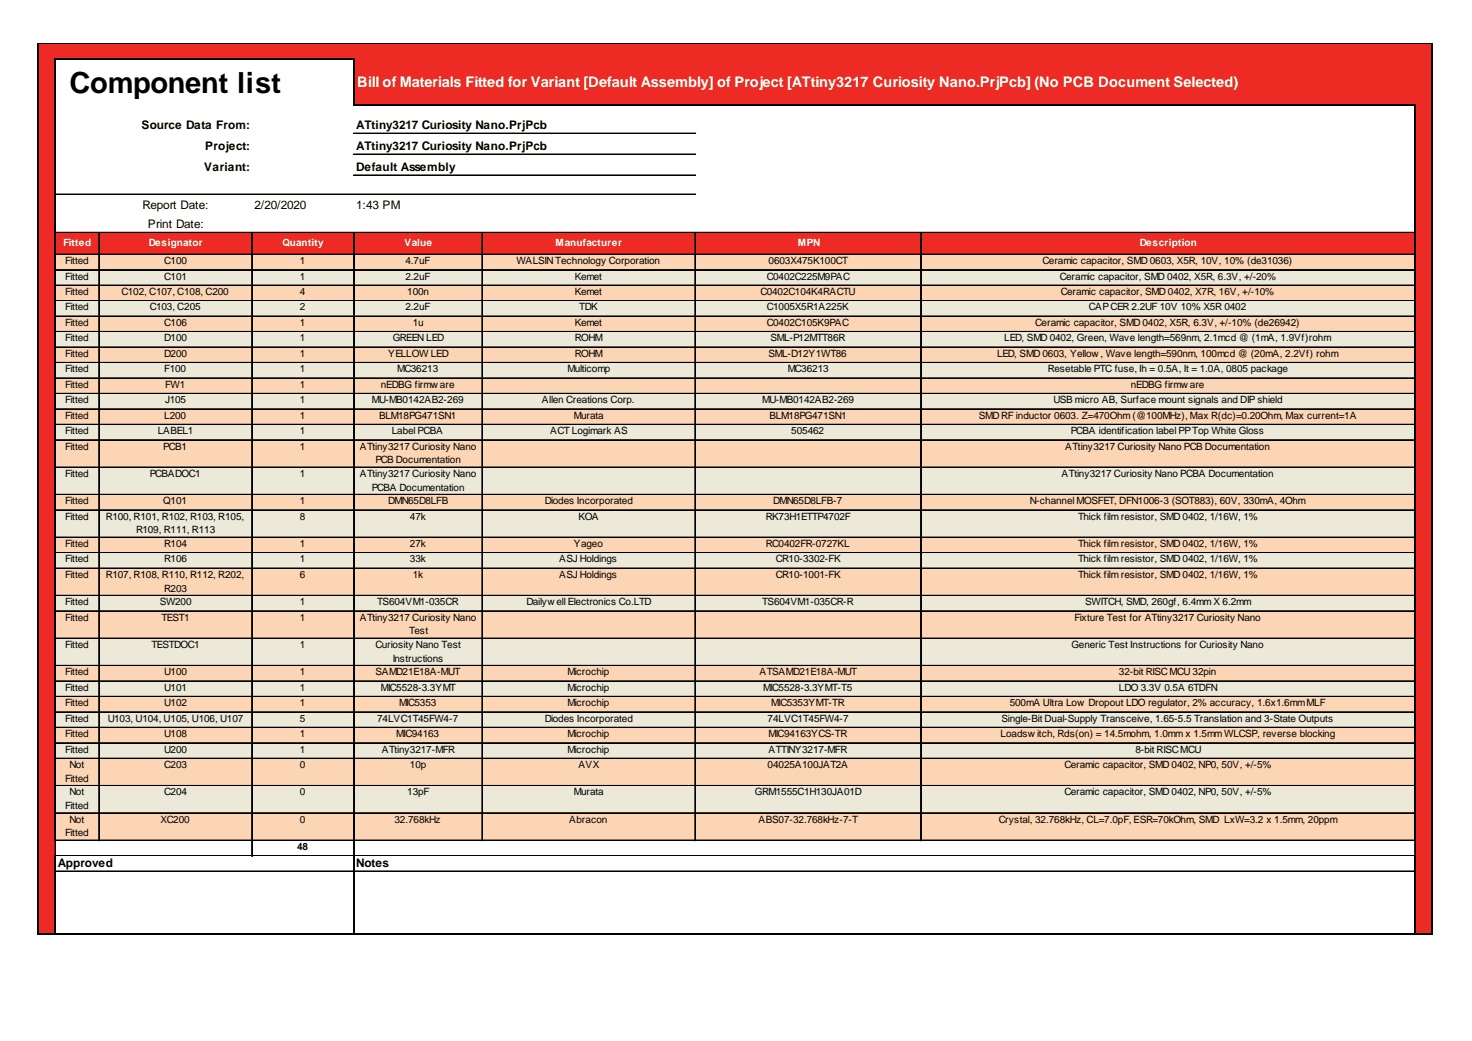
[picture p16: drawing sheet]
<svg xmlns="http://www.w3.org/2000/svg" width="297mm" height="210mm" viewBox="0 0 297 210" stroke-linecap="round" stroke-linejoin="round" font-family="sans-serif">
<defs><g id="words">
<text font-size="5.9" x="14" y="18.8">Component list</text>
<text font-size="2.9" fill="#fff" x="72.1" y="17.6">Bill of Materials Fitted for Variant [Default Assembly] of Project [ATtiny3217 Curiosity Nano.PrjPcb] (No PCB Document Selected)</text>
<g font-size="2.4">
<text x="28.6" y="26.1">Source Data From:</text>
<text x="71.9" y="26.1">ATtiny3217 Curiosity Nano.PrjPcb</text>
<text x="41.2" y="34.5">Variant:</text>
<text x="41.4" y="30.3">Project:</text>
<text x="71.9" y="30.3">ATtiny3217 Curiosity Nano.PrjPcb</text>
<text x="71.9" y="34.5">Default Assembly</text>
<text x="28.7" y="42.2">Report Date:</text>
<text x="29.8" y="46.1">Print Date:</text>
<text x="51.3" y="42.2">2/20/2020</text>
<text x="71.9" y="42.2">1:43 PM</text>
<text x="11.7" y="174.8">Approved</text>
<text x="71.9" y="174.8">Notes</text>
</g>
<g font-size="2" fill="#fff">
<text x="12.8" y="49.6">Fitted</text>
<text x="30" y="49.6">Designator</text>
<text x="57" y="49.6">Quantity</text>
<text x="81.6" y="49.6">Value</text>
<text x="112.1" y="49.6">Manufacturer</text>
<text x="161" y="49.6">MPN</text>
<text x="230" y="49.6">Description</text>
</g>
<g font-size="2">
<text x="13.1" y="53.2">Fitted</text>
<text x="33.1" y="53.2">C100</text>
<text x="60.5" y="53.2">1</text>
<text x="81.8" y="53.2">4.7uF</text>
<text x="104.2" y="53.2">WALSINTechnology Corporation</text>
<text x="155.1" y="53.2">0603X475K100CT</text>
<text x="210.4" y="53.2">Ceramic capacitor, SMD 0603, X5R, 10V, 10% (de31036)</text>
<text x="13.1" y="56.4">Fitted</text>
<text x="13.1" y="59.5">Fitted</text>
<text x="24.5" y="59.5">C102, C107, C108, C200</text>
<text x="33.1" y="56.4">C101</text>
<text x="60.5" y="56.4">1</text>
<text x="60.5" y="59.5">4</text>
<text x="81.8" y="56.4">2.2uF</text>
<text x="82.2" y="59.5">100n</text>
<text x="116" y="56.4">Kemet</text>
<text x="116" y="59.5">Kemet</text>
<text x="153.4" y="59.5">C0402C104K4RACTU</text>
<text x="154.7" y="56.4">C0402C225M9PAC</text>
<text x="213.9" y="56.4">Ceramic capacitor, SMD 0402, X5R, 6.3V, +/-20%</text>
<text x="214" y="59.5">Ceramic capacitor, SMD 0402, X7R, 16V, +/-10%</text>
<text x="13.1" y="62.6">Fitted</text>
<text x="13.1" y="65.7">Fitted</text>
<text x="30.2" y="62.6">C103, C205</text>
<text x="33.1" y="65.7">C106</text>
<text x="60.5" y="62.6">2</text>
<text x="60.5" y="65.7">1</text>
<text x="81.8" y="62.6">2.2uF</text>
<text x="83.3" y="65.7">1u</text>
<text x="116" y="65.7">Kemet</text>
<text x="116.9" y="62.6">TDK</text>
<text x="154.7" y="62.6">C1005X5R1A225K</text>
<text x="154.7" y="65.7">C0402C105K9PAC</text>
<text x="208.9" y="65.7">Ceramic capacitor, SMD 0402, X5R, 6.3V, +/-10% (de26942)</text>
<text x="219.7" y="62.6">CAPCER 2.2UF 10V 10% X5R 0402</text>
<text x="13.1" y="68.8">Fitted</text>
<text x="13.1" y="72">Fitted</text>
<text x="33.1" y="68.8">D100</text>
<text x="33.1" y="72">D200</text>
<text x="60.5" y="68.8">1</text>
<text x="60.5" y="72">1</text>
<text x="78.3" y="72">YELLOW LED</text>
<text x="79.2" y="68.8">GREEN LED</text>
<text x="116" y="68.8">ROHM</text>
<text x="116" y="72">ROHM</text>
<text x="155.1" y="72">SML-D12Y1WT86</text>
<text x="155.5" y="68.8">SML-P12MTT86R</text>
<text x="201.2" y="72">LED, SMD 0603, Yellow , Wave length=590nm, 100mcd @ (20mA, 2.2Vf) rohm</text>
<text x="202.7" y="68.8">LED, SMD 0402, Green, Wave length=569nm, 2.1mcd @ (1mA, 1.9Vf)rohm</text>
<text x="13.1" y="75.1">Fitted</text>
<text x="33.1" y="75.1">F100</text>
<text x="60.5" y="75.1">1</text>
<text x="80.2" y="75.1">MC36213</text>
<text x="114.5" y="75.1">Multicomp</text>
<text x="158.9" y="75.1">MC36213</text>
<text x="211.5" y="75.1">Resetable PTC fuse, Ih = 0.5A, It = 1.0A, 0805 package</text>
<text x="13.1" y="78.2">Fitted</text>
<text x="13.1" y="81.3">Fitted</text>
<text x="33.3" y="78.2">FW1</text>
<text x="33.3" y="81.3">J105</text>
<text x="60.5" y="78.2">1</text>
<text x="60.5" y="81.3">1</text>
<text x="75" y="81.3">MU-MB0142AB2-269</text>
<text x="76.9" y="78.2">nEDBG firmw are</text>
<text x="109.4" y="81.3">Allen Creations Corp.</text>
<text x="153.8" y="81.3">MU-MB0142AB2-269</text>
<text x="212.6" y="81.3">USB micro AB, Surface mount signals and DIP shield</text>
<text x="228.2" y="78.2">nEDBG firmw are</text>
<text x="13.1" y="84.4">Fitted</text>
<text x="13.1" y="87.6">Fitted</text>
<text x="31.9" y="87.6">LABEL1</text>
<text x="33.1" y="84.4">L200</text>
<text x="60.5" y="84.4">1</text>
<text x="60.5" y="87.6">1</text>
<text x="76.5" y="84.4">BLM18PG471SN1</text>
<text x="79.1" y="87.6">Label PCBA</text>
<text x="111" y="87.6">ACT Logimark AS</text>
<text x="115.8" y="84.4">Murata</text>
<text x="155.3" y="84.4">BLM18PG471SN1</text>
<text x="159.7" y="87.6">505462</text>
<text x="197.5" y="84.4">SMDRF inductor 0603. Z=470Ohm (@100MHz), Max R(dc)=0.20Ohm, Max current=1A</text>
<text x="216.1" y="87.6">PCBA identification label PPTop White Gloss</text>
<text x="13.1" y="90.7">Fitted</text>
<text x="33" y="90.7">PCB1</text>
<text x="60.5" y="90.7">1</text>
<text x="72.6" y="90.7">ATtiny3217 Curiosity Nano</text>
<text x="75.8" y="93.4">PCB Documentation</text>
<text x="215" y="90.7">ATtiny3217 Curiosity Nano PCB Documentation</text>
<text x="13.1" y="96.2">Fitted</text>
<text x="13.1" y="101.7">Fitted</text>
<text x="30.2" y="96.2">PCBADOC1</text>
<text x="33" y="101.7">Q101</text>
<text x="60.5" y="96.2">1</text>
<text x="60.5" y="101.7">1</text>
<text x="72.6" y="96.2">ATtiny3217 Curiosity Nano</text>
<text x="75" y="98.9">PCBA Documentation</text>
<text x="78.3" y="101.7">DMN65D8LFB</text>
<text x="109.9" y="101.7">Diodes Incorporated</text>
<text x="156" y="101.7">DMN65D8LFB-7</text>
<text x="207.8" y="101.7">N-channel MOSFET, DFN1006-3 (SOT883), 60V, 330mA, 4Ohm</text>
<text x="214.2" y="96.2">ATtiny3217 Curiosity Nano PCBA Documentation</text>
<text x="13.1" y="104.8">Fitted</text>
<text x="21.4" y="104.8">R100, R101, R102, R103, R105,</text>
<text x="27.4" y="107.5">R109, R111, R113</text>
<text x="60.5" y="104.8">8</text>
<text x="82.7" y="104.8">47k</text>
<text x="116.7" y="104.8">KOA</text>
<text x="154.5" y="104.8">RK73H1ETTP4702F</text>
<text x="217.5" y="104.8">Thick film resistor, SMD 0402, 1/16W, 1%</text>
<text x="13.1" y="110.3">Fitted</text>
<text x="13.1" y="113.4">Fitted</text>
<text x="33.1" y="110.3">R104</text>
<text x="33.1" y="113.4">R106</text>
<text x="60.5" y="110.3">1</text>
<text x="60.5" y="113.4">1</text>
<text x="82.7" y="110.3">27k</text>
<text x="82.7" y="113.4">33k</text>
<text x="112.8" y="113.4">ASJ Holdings</text>
<text x="115.8" y="110.3">Yageo</text>
<text x="154.5" y="110.3">RC0402FR-0727KL</text>
<text x="156.6" y="113.4">CR10-3302-FK</text>
<text x="217.5" y="110.3">Thick film resistor, SMD 0402, 1/16W, 1%</text>
<text x="217.5" y="113.4">Thick film resistor, SMD 0402, 1/16W, 1%</text>
<text x="13.1" y="116.5">Fitted</text>
<text x="21.4" y="116.5">R107, R108, R110, R112, R202,</text>
<text x="33.1" y="119.3">R203</text>
<text x="60.5" y="116.5">6</text>
<text x="83.3" y="116.5">1k</text>
<text x="112.8" y="116.5">ASJ Holdings</text>
<text x="156.6" y="116.5">CR10-1001-FK</text>
<text x="217.5" y="116.5">Thick film resistor, SMD 0402, 1/16W, 1%</text>
<text x="13.1" y="122">Fitted</text>
<text x="13.1" y="125.2">Fitted</text>
<text x="32.2" y="122">SW200</text>
<text x="32.6" y="125.2">TEST1</text>
<text x="60.5" y="122">1</text>
<text x="60.5" y="125.2">1</text>
<text x="72.6" y="125.2">ATtiny3217 Curiosity Nano</text>
<text x="76.1" y="122">TS604VM1-035CR</text>
<text x="106.2" y="122">Dailyw ell Electronics Co.LTD</text>
<text x="153.8" y="122">TS604VM1-035CR-R</text>
<text x="216.8" y="125.2">Fixture Test for ATtiny3217 Curiosity Nano</text>
<text x="219" y="122">SWITCH, SMD, 260gf, 6.4mmX 6.2mm</text>
<text x="13.1" y="130.7">Fitted</text>
<text x="30.6" y="130.7">TESTDOC1</text>
<text x="60.5" y="130.7">1</text>
<text x="75.8" y="130.7">Curiosity Nano Test</text>
<text x="82.5" y="127.9">Test</text>
<text x="216.2" y="130.7">Generic Test Instructions for Curiosity Nano</text>
<text x="13.1" y="136.2">Fitted</text>
<text x="33.1" y="136.2">U100</text>
<text x="60.5" y="136.2">1</text>
<text x="75.8" y="136.2">SAMD21E18A-MUT</text>
<text x="79.2" y="133.4">Instructions</text>
<text x="114.5" y="136.2">Microchip</text>
<text x="153.3" y="136.2">ATSAMD21E18A-MUT</text>
<text x="225.8" y="136.2">32-bit RISCMCU 32pin</text>
<text x="13.1" y="139.3">Fitted</text>
<text x="13.1" y="142.4">Fitted</text>
<text x="33.1" y="139.3">U101</text>
<text x="33.1" y="142.4">U102</text>
<text x="60.5" y="139.3">1</text>
<text x="60.5" y="142.4">1</text>
<text x="76.9" y="139.3">MIC5528-3.3YMT</text>
<text x="80.5" y="142.4">MIC5353</text>
<text x="114.5" y="139.3">Microchip</text>
<text x="114.5" y="142.4">Microchip</text>
<text x="154" y="139.3">MIC5528-3.3YMT-T5</text>
<text x="155.6" y="142.4">MIC5353YMT-TR</text>
<text x="203.8" y="142.4">500mA Ultra Low Dropout LDO regulator, 2% accuracy, 1.6x1.6mmMLF</text>
<text x="225.8" y="139.3">LDO 3.3V 0.5A 6TDFN</text>
<text x="13.1" y="145.5">Fitted</text>
<text x="13.1" y="148.6">Fitted</text>
<text x="21.8" y="145.5">U103, U104, U105, U106, U107</text>
<text x="33.1" y="148.6">U108</text>
<text x="60.5" y="145.5">5</text>
<text x="60.5" y="148.6">1</text>
<text x="76.1" y="145.5">74LVC1T45FW4-7</text>
<text x="80" y="148.6">MIC94163</text>
<text x="109.9" y="145.5">Diodes Incorporated</text>
<text x="114.5" y="148.6">Microchip</text>
<text x="154.9" y="145.5">74LVC1T45FW4-7</text>
<text x="155.1" y="148.6">MIC94163YCS-TR</text>
<text x="201.9" y="148.6">Loadsw itch, Rds(on) = 14.5mohm, 1.0mm x 1.5mmWLCSP, reverse blocking</text>
<text x="202.1" y="145.5">Single-Bit Dual-Supply Transceive, 1.65-5.5 Translation and 3-State Outputs</text>
<text x="13.1" y="151.8">Fitted</text>
<text x="14" y="154.9">Not</text>
<text x="33.1" y="151.8">U200</text>
<text x="33.1" y="154.9">C203</text>
<text x="60.5" y="151.8">1</text>
<text x="60.5" y="154.9">0</text>
<text x="77" y="151.8">ATtiny3217-MFR</text>
<text x="82.7" y="154.9">10p</text>
<text x="114.5" y="151.8">Microchip</text>
<text x="116.7" y="154.9">AVX</text>
<text x="154.9" y="154.9">04025A100JAT2A</text>
<text x="155.1" y="151.8">ATTINY3217-MFR</text>
<text x="214.8" y="154.9">Ceramic capacitor, SMD 0402, NP0, 50V, +/-5%</text>
<text x="229.1" y="151.8">8-bit RISCMCU</text>
<text x="13.1" y="157.6">Fitted</text>
<text x="14" y="160.4">Not</text>
<text x="33.1" y="160.4">C204</text>
<text x="60.5" y="160.4">0</text>
<text x="82.2" y="160.4">13pF</text>
<text x="115.8" y="160.4">Murata</text>
<text x="152.3" y="160.4">GRM1555C1H130JA01D</text>
<text x="214.8" y="160.4">Ceramic capacitor, SMD 0402, NP0, 50V, +/-5%</text>
<text x="13.1" y="163.1">Fitted</text>
<text x="14" y="165.9">Not</text>
<text x="32.4" y="165.9">XC200</text>
<text x="60.5" y="165.9">0</text>
<text x="79.6" y="165.9">32.768kHz</text>
<text x="114.9" y="165.9">Abracon</text>
<text x="153.1" y="165.9">ABS07-32.768kHz-7-T</text>
<text x="201.6" y="165.9">Crystal, 32.768kHz, CL=7.0pF, ESR=70kOhm, SMD LxW=3.2 x 1.5mm, 20ppm</text>
<text x="13.1" y="168.6">Fitted</text>
<text x="60" y="171.4">48</text>
</g>
</g></defs>
<g fill="#ee2a24">
<path d="M7.7 8.8h281.5v3.4h-281.5z"/>
<path d="M7.7 12h3.6v9.3h-3.6z"/>
</g>
<path d="M11.1 12h60.4v9.3h-60.4z" fill="#fff"/>
<g fill="#ee2a24">
<path d="M71.3 12h217.9v9.3h-217.9z"/>
<path d="M7.7 21.1h3.6v14.4h-3.6z"/>
</g>
<g fill="#fff">
<path d="M11.1 21.1h39.9v14.4h-39.9z"/>
<path d="M71.3 21.1h214.4v14.4h-214.4z"/>
</g>
<g fill="#ee2a24">
<path d="M285.5 21.1h3.7v14.4h-3.7z"/>
<path d="M7.7 35.3h3.6v11.7h-3.6z"/>
</g>
<path d="M11.1 35.3h274.6v11.7h-274.6z" fill="#fff"/>
<g fill="#ee2a24">
<path d="M285.5 35.3h3.7v11.7h-3.7z"/>
<path d="M7.7 46.8h281.5v4.6h-281.5z"/>
<path d="M7.7 51.2h3.6v3.3h-3.6z"/>
</g>
<path d="M11.1 51.2h274.6v3.3h-274.6z" fill="#fcd5b4"/>
<g fill="#ee2a24">
<path d="M285.5 51.2h3.7v3.3h-3.7z"/>
<path d="M7.7 54.4h3.6v3.3h-3.6z"/>
</g>
<path d="M11.1 54.4h274.6v3.3h-274.6z" fill="#ece9d8"/>
<g fill="#ee2a24">
<path d="M285.5 54.4h3.7v3.3h-3.7z"/>
<path d="M7.7 57.5h3.6v3.3h-3.6z"/>
</g>
<path d="M11.1 57.5h274.6v3.3h-274.6z" fill="#fcd5b4"/>
<g fill="#ee2a24">
<path d="M285.5 57.5h3.7v3.3h-3.7z"/>
<path d="M7.7 60.6h3.6v3.3h-3.6z"/>
</g>
<path d="M11.1 60.6h274.6v3.3h-274.6z" fill="#ece9d8"/>
<g fill="#ee2a24">
<path d="M285.5 60.6h3.7v3.3h-3.7z"/>
<path d="M7.7 63.7h3.6v3.3h-3.6z"/>
</g>
<path d="M11.1 63.7h274.6v3.3h-274.6z" fill="#fcd5b4"/>
<g fill="#ee2a24">
<path d="M285.5 63.7h3.7v3.3h-3.7z"/>
<path d="M7.7 66.8h3.6v3.3h-3.6z"/>
</g>
<path d="M11.1 66.8h274.6v3.3h-274.6z" fill="#ece9d8"/>
<g fill="#ee2a24">
<path d="M285.5 66.8h3.7v3.3h-3.7z"/>
<path d="M7.7 69.9h3.6v3.3h-3.6z"/>
</g>
<path d="M11.1 69.9h274.6v3.3h-274.6z" fill="#fcd5b4"/>
<g fill="#ee2a24">
<path d="M285.5 69.9h3.7v3.3h-3.7z"/>
<path d="M7.7 73.1h3.6v3.3h-3.6z"/>
</g>
<path d="M11.1 73.1h274.6v3.3h-274.6z" fill="#ece9d8"/>
<g fill="#ee2a24">
<path d="M285.5 73.1h3.7v3.3h-3.7z"/>
<path d="M7.7 76.2h3.6v3.3h-3.6z"/>
</g>
<path d="M11.1 76.2h274.6v3.3h-274.6z" fill="#fcd5b4"/>
<g fill="#ee2a24">
<path d="M285.5 76.2h3.7v3.3h-3.7z"/>
<path d="M7.7 79.3h3.6v3.3h-3.6z"/>
</g>
<path d="M11.1 79.3h274.6v3.3h-274.6z" fill="#ece9d8"/>
<g fill="#ee2a24">
<path d="M285.5 79.3h3.7v3.3h-3.7z"/>
<path d="M7.7 82.4h3.6v3.3h-3.6z"/>
</g>
<path d="M11.1 82.4h274.6v3.3h-274.6z" fill="#fcd5b4"/>
<g fill="#ee2a24">
<path d="M285.5 82.4h3.7v3.3h-3.7z"/>
<path d="M7.7 85.5h3.6v3.3h-3.6z"/>
</g>
<path d="M11.1 85.5h274.6v3.3h-274.6z" fill="#ece9d8"/>
<g fill="#ee2a24">
<path d="M285.5 85.5h3.7v3.3h-3.7z"/>
<path d="M7.7 88.7h3.6v5.6h-3.6z"/>
</g>
<path d="M11.1 88.7h274.6v5.6h-274.6z" fill="#fcd5b4"/>
<g fill="#ee2a24">
<path d="M285.5 88.7h3.7v5.6h-3.7z"/>
<path d="M7.7 94.2h3.6v5.7h-3.6z"/>
</g>
<path d="M11.1 94.2h274.6v5.7h-274.6z" fill="#ece9d8"/>
<g fill="#ee2a24">
<path d="M285.5 94.2h3.7v5.7h-3.7z"/>
<path d="M7.7 99.7h3.6v3.3h-3.6z"/>
</g>
<path d="M11.1 99.7h274.6v3.3h-274.6z" fill="#fcd5b4"/>
<g fill="#ee2a24">
<path d="M285.5 99.7h3.7v3.3h-3.7z"/>
<path d="M7.7 102.8h3.6v5.7h-3.6z"/>
</g>
<path d="M11.1 102.8h274.6v5.7h-274.6z" fill="#ece9d8"/>
<g fill="#ee2a24">
<path d="M285.5 102.8h3.7v5.7h-3.7z"/>
<path d="M7.7 108.3h3.6v3.3h-3.6z"/>
</g>
<path d="M11.1 108.3h274.6v3.3h-274.6z" fill="#fcd5b4"/>
<g fill="#ee2a24">
<path d="M285.5 108.3h3.7v3.3h-3.7z"/>
<path d="M7.7 111.4h3.6v3.3h-3.6z"/>
</g>
<path d="M11.1 111.4h274.6v3.3h-274.6z" fill="#ece9d8"/>
<g fill="#ee2a24">
<path d="M285.5 111.4h3.7v3.3h-3.7z"/>
<path d="M7.7 114.5h3.6v5.7h-3.6z"/>
</g>
<path d="M11.1 114.5h274.6v5.7h-274.6z" fill="#fcd5b4"/>
<g fill="#ee2a24">
<path d="M285.5 114.5h3.7v5.7h-3.7z"/>
<path d="M7.7 120h3.6v3.3h-3.6z"/>
</g>
<path d="M11.1 120h274.6v3.3h-274.6z" fill="#ece9d8"/>
<g fill="#ee2a24">
<path d="M285.5 120h3.7v3.3h-3.7z"/>
<path d="M7.7 123.2h3.6v5.6h-3.6z"/>
</g>
<path d="M11.1 123.2h274.6v5.6h-274.6z" fill="#fcd5b4"/>
<g fill="#ee2a24">
<path d="M285.5 123.2h3.7v5.6h-3.7z"/>
<path d="M7.7 128.7h3.6v5.6h-3.6z"/>
</g>
<path d="M11.1 128.7h274.6v5.6h-274.6z" fill="#ece9d8"/>
<g fill="#ee2a24">
<path d="M285.5 128.7h3.7v5.6h-3.7z"/>
<path d="M7.7 134.2h3.6v3.3h-3.6z"/>
</g>
<path d="M11.1 134.2h274.6v3.3h-274.6z" fill="#fcd5b4"/>
<g fill="#ee2a24">
<path d="M285.5 134.2h3.7v3.3h-3.7z"/>
<path d="M7.7 137.3h3.6v3.3h-3.6z"/>
</g>
<path d="M11.1 137.3h274.6v3.3h-274.6z" fill="#ece9d8"/>
<g fill="#ee2a24">
<path d="M285.5 137.3h3.7v3.3h-3.7z"/>
<path d="M7.7 140.4h3.6v3.3h-3.6z"/>
</g>
<path d="M11.1 140.4h274.6v3.3h-274.6z" fill="#fcd5b4"/>
<g fill="#ee2a24">
<path d="M285.5 140.4h3.7v3.3h-3.7z"/>
<path d="M7.7 143.5h3.6v3.3h-3.6z"/>
</g>
<path d="M11.1 143.5h274.6v3.3h-274.6z" fill="#ece9d8"/>
<g fill="#ee2a24">
<path d="M285.5 143.5h3.7v3.3h-3.7z"/>
<path d="M7.7 146.6h3.6v3.3h-3.6z"/>
</g>
<path d="M11.1 146.6h274.6v3.3h-274.6z" fill="#fcd5b4"/>
<g fill="#ee2a24">
<path d="M285.5 146.6h3.7v3.3h-3.7z"/>
<path d="M7.7 149.8h3.6v3.3h-3.6z"/>
</g>
<path d="M11.1 149.8h274.6v3.3h-274.6z" fill="#ece9d8"/>
<g fill="#ee2a24">
<path d="M285.5 149.8h3.7v3.3h-3.7z"/>
<path d="M7.7 152.9h3.6v5.7h-3.6z"/>
</g>
<path d="M11.1 152.9h274.6v5.7h-274.6z" fill="#fcd5b4"/>
<g fill="#ee2a24">
<path d="M285.5 152.9h3.7v5.7h-3.7z"/>
<path d="M7.7 158.4h3.6v5.7h-3.6z"/>
</g>
<path d="M11.1 158.4h274.6v5.7h-274.6z" fill="#ece9d8"/>
<g fill="#ee2a24">
<path d="M285.5 158.4h3.7v5.7h-3.7z"/>
<path d="M7.7 163.9h3.6v5.7h-3.6z"/>
</g>
<path d="M11.1 163.9h274.6v5.7h-274.6z" fill="#fcd5b4"/>
<g fill="#ee2a24">
<path d="M285.5 163.9h3.7v5.7h-3.7z"/>
<path d="M7.7 169.4h3.6v19.1h-3.6z"/>
<path d="M285.5 169.4h3.7v19.1h-3.7z"/>
</g>
<path d="M11.1 11.8v157.8M11.3 12h60.2M71.3 12.2v9.1M289 8.9v179.6M71.5 21.1h214.2M285.5 21.3v148.3M11.1 172.5v16M285.5 172.5v16M7.8 188.3h281.4" fill="none" stroke="#000" stroke-width=".37"/>
<g fill="none" stroke="#000" stroke-width=".2">
<path d="M11.3 39.1h129.1M11.3 39.2h129.1M71.3 26.8h69.1M71.3 26.9h69.1M71.3 31.1h69.1M71.3 35.3h69.1M71.3 35.4h69.1M11.3 54.4h8.6M11.3 57.5h8.6M11.3 57.6h8.6M11.3 46.8h274M11.3 46.9h274"/>
<path d="M11.3 51.2h274M11.3 51.3h274M19.9 47v122.6M20 47v122.6M20.1 54.4h30.7M20.1 57.5h30.7M20.1 57.6h30.7M50.8 47v125.7M50.9 47v125.7M51 54.4h20.3M51 57.5h20.3M51 57.6h20.3"/>
<path d="M71.3 47v141.1M71.4 47v141.1M71.5 54.4h25.7M71.5 57.5h25.7M71.5 57.6h25.7M97.2 47v122.6M97.3 47v122.6M97.4 54.4h42.8M97.4 57.5h42.8M97.4 57.6h42.8M140.2 47v122.6M140.3 47v122.6"/>
<path d="M140.4 54.4h45.4M140.4 57.5h45.4M140.4 57.6h45.4M185.8 47v122.6M185.9 47v122.6M185.9 54.4h99.4M185.9 57.5h99.4M185.9 57.6h99.4M11.3 60.6h8.6M11.3 60.7h8.6M11.3 63.7h8.6M11.3 63.8h8.6"/>
<path d="M11.3 66.8h8.6M11.3 66.9h8.6M11.3 69.9h8.6M11.3 70h8.6M11.3 73.1h8.6M11.3 73.2h8.6M11.3 76.2h8.6M11.3 76.3h8.6M11.3 79.3h8.6M11.3 79.4h8.6M20.1 60.6h30.7M20.1 60.7h30.7"/>
<path d="M20.1 63.7h30.7M20.1 63.8h30.7M20.1 66.8h30.7M20.1 66.9h30.7M20.1 69.9h30.7M20.1 70h30.7M20.1 73.1h30.7M20.1 73.2h30.7M20.1 76.2h30.7M20.1 76.3h30.7M20.1 79.3h30.7M20.1 79.4h30.7"/>
<path d="M51 60.6h20.3M51 60.7h20.3M51 63.7h20.3M51 63.8h20.3M51 66.8h20.3M51 66.9h20.3M51 69.9h20.3M51 70h20.3M51 73.1h20.3M51 73.2h20.3M51 76.2h20.3M51 76.3h20.3"/>
<path d="M51 79.3h20.3M51 79.4h20.3M71.5 60.6h25.7M71.5 60.7h25.7M71.5 63.7h25.7M71.5 63.8h25.7M71.5 66.8h25.7M71.5 66.9h25.7M71.5 69.9h25.7M71.5 70h25.7M71.5 73.1h25.7M71.5 73.2h25.7"/>
<path d="M71.5 76.2h25.7M71.5 76.3h25.7M71.5 79.3h25.7M71.5 79.4h25.7M97.4 60.6h42.8M97.4 60.7h42.8M97.4 63.7h42.8M97.4 63.8h42.8M97.4 66.8h42.8M97.4 66.9h42.8M97.4 69.9h42.8M97.4 70h42.8"/>
<path d="M97.4 73.1h42.8M97.4 73.2h42.8M97.4 76.2h42.8M97.4 76.3h42.8M97.4 79.3h42.8M97.4 79.4h42.8M140.4 60.6h45.4M140.4 60.7h45.4M140.4 63.7h45.4M140.4 63.8h45.4M140.4 66.8h45.4M140.4 66.9h45.4"/>
<path d="M140.4 69.9h45.4M140.4 70h45.4M140.4 73.1h45.4M140.4 73.2h45.4M140.4 76.2h45.4M140.4 76.3h45.4M140.4 79.3h45.4M140.4 79.4h45.4M185.9 60.6h99.4M185.9 60.7h99.4M185.9 63.7h99.4M185.9 63.8h99.4"/>
<path d="M185.9 66.8h99.4M185.9 66.9h99.4M185.9 69.9h99.4M185.9 70h99.4M185.9 73.1h99.4M185.9 73.2h99.4M185.9 76.2h99.4M185.9 76.3h99.4M185.9 79.3h99.4M185.9 79.4h99.4M11.3 82.4h8.6M11.3 82.5h8.6"/>
<path d="M11.3 85.5h8.6M11.3 85.6h8.6M11.3 88.7h8.6M11.3 88.8h8.6M11.3 94.2h8.6M11.3 94.3h8.6M11.3 99.7h8.6M11.3 99.8h8.6M20.1 82.4h30.7M20.1 82.5h30.7M20.1 85.5h30.7M20.1 85.6h30.7"/>
<path d="M20.1 88.7h30.7M20.1 88.8h30.7M20.1 94.2h30.7M20.1 94.3h30.7M20.1 99.7h30.7M20.1 99.8h30.7M51 82.4h20.3M51 82.5h20.3M51 85.5h20.3M51 85.6h20.3M51 88.7h20.3M51 88.8h20.3"/>
<path d="M51 94.2h20.3M51 94.3h20.3M51 99.7h20.3M51 99.8h20.3M71.5 82.4h25.7M71.5 82.5h25.7M71.5 85.5h25.7M71.5 85.6h25.7M71.5 88.7h25.7M71.5 88.8h25.7M71.5 94.2h25.7M71.5 94.3h25.7"/>
<path d="M71.5 99.7h25.7M71.5 99.8h25.7M97.4 82.4h42.8M97.4 82.5h42.8M97.4 85.5h42.8M97.4 85.6h42.8M97.4 88.7h42.8M97.4 88.8h42.8M97.4 94.2h42.8M97.4 94.3h42.8M97.4 99.7h42.8M97.4 99.8h42.8"/>
<path d="M140.4 82.4h45.4M140.4 82.5h45.4M140.4 85.5h45.4M140.4 85.6h45.4M140.4 88.7h45.4M140.4 88.8h45.4M140.4 94.2h45.4M140.4 94.3h45.4M140.4 99.7h45.4M140.4 99.8h45.4M185.9 82.4h99.4M185.9 82.5h99.4"/>
<path d="M185.9 85.5h99.4M185.9 85.6h99.4M185.9 88.7h99.4M185.9 88.8h99.4M185.9 94.2h99.4M185.9 94.3h99.4M185.9 99.7h99.4M185.9 99.8h99.4M11.3 102.8h8.6M11.3 102.9h8.6M11.3 108.3h8.6M11.3 108.4h8.6"/>
<path d="M11.3 111.4h8.6M11.3 111.5h8.6M11.3 114.5h8.6M11.3 114.6h8.6M20.1 102.8h30.7M20.1 102.9h30.7M20.1 108.3h30.7M20.1 108.4h30.7M20.1 111.4h30.7M20.1 111.5h30.7M20.1 114.5h30.7M20.1 114.6h30.7"/>
<path d="M51 102.8h20.3M51 102.9h20.3M51 108.3h20.3M51 108.4h20.3M51 111.4h20.3M51 111.5h20.3M51 114.5h20.3M51 114.6h20.3M71.5 102.8h25.7M71.5 102.9h25.7M71.5 108.3h25.7M71.5 108.4h25.7"/>
<path d="M71.5 111.4h25.7M71.5 111.5h25.7M71.5 114.5h25.7M71.5 114.6h25.7M97.4 102.8h42.8M97.4 102.9h42.8M97.4 108.3h42.8M97.4 108.4h42.8M97.4 111.4h42.8M97.4 111.5h42.8M97.4 114.5h42.8M97.4 114.6h42.8"/>
<path d="M140.4 102.8h45.4M140.4 102.9h45.4M140.4 108.3h45.4M140.4 108.4h45.4M140.4 111.4h45.4M140.4 111.5h45.4M140.4 114.5h45.4M140.4 114.6h45.4M185.9 102.8h99.4M185.9 102.9h99.4M185.9 108.3h99.4M185.9 108.4h99.4"/>
<path d="M185.9 111.4h99.4M185.9 111.5h99.4M185.9 114.5h99.4M185.9 114.6h99.4M11.3 120h8.6M11.3 120.1h8.6M11.3 123.2h8.6M11.3 128.7h8.6M11.3 134.2h8.6M11.3 137.3h8.6M11.3 137.4h8.6M20.1 120h30.7"/>
<path d="M20.1 120.1h30.7M20.1 123.2h30.7M20.1 128.7h30.7M20.1 134.2h30.7M20.1 137.3h30.7M20.1 137.4h30.7M51 120h20.3M51 120.1h20.3M51 123.2h20.3M51 128.7h20.3M51 134.2h20.3M51 137.3h20.3"/>
<path d="M51 137.4h20.3M71.5 120h25.7M71.5 120.1h25.7M71.5 123.2h25.7M71.5 128.7h25.7M71.5 134.2h25.7M71.5 137.3h25.7M71.5 137.4h25.7M97.4 120h42.8M97.4 120.1h42.8M97.4 123.2h42.8M97.4 128.7h42.8"/>
<path d="M97.4 134.2h42.8M97.4 137.3h42.8M97.4 137.4h42.8M140.4 120h45.4M140.4 120.1h45.4M140.4 123.2h45.4M140.4 128.7h45.4M140.4 134.2h45.4M140.4 137.3h45.4M140.4 137.4h45.4M185.9 120h99.4M185.9 120.1h99.4"/>
<path d="M185.9 123.2h99.4M185.9 128.7h99.4M185.9 134.2h99.4M185.9 137.3h99.4M185.9 137.4h99.4M11.3 140.4h8.6M11.3 140.5h8.6M11.3 143.5h8.6M11.3 143.6h8.6M11.3 146.6h8.6M11.3 146.7h8.6M11.3 149.8h8.6"/>
<path d="M11.3 152.9h8.6M11.3 153h8.6M11.3 158.4h8.6M11.3 158.5h8.6M20.1 140.4h30.7M20.1 140.5h30.7M20.1 143.5h30.7M20.1 143.6h30.7M20.1 146.6h30.7M20.1 146.7h30.7M20.1 149.8h30.7M20.1 152.9h30.7"/>
<path d="M20.1 153h30.7M20.1 158.4h30.7M20.1 158.5h30.7M51 140.4h20.3M51 140.5h20.3M51 143.5h20.3M51 143.6h20.3M51 146.6h20.3M51 146.7h20.3M51 149.8h20.3M51 152.9h20.3M51 153h20.3"/>
<path d="M51 158.4h20.3M51 158.5h20.3M71.5 140.4h25.7M71.5 140.5h25.7M71.5 143.5h25.7M71.5 143.6h25.7M71.5 146.6h25.7M71.5 146.7h25.7M71.5 149.8h25.7M71.5 152.9h25.7M71.5 153h25.7M71.5 158.4h25.7"/>
<path d="M71.5 158.5h25.7M97.4 140.4h42.8M97.4 140.5h42.8M97.4 143.5h42.8M97.4 143.6h42.8M97.4 146.6h42.8M97.4 146.7h42.8M97.4 149.8h42.8M97.4 152.9h42.8M97.4 153h42.8M97.4 158.4h42.8M97.4 158.5h42.8"/>
<path d="M140.4 140.4h45.4M140.4 140.5h45.4M140.4 143.5h45.4M140.4 143.6h45.4M140.4 146.6h45.4M140.4 146.7h45.4M140.4 149.8h45.4M140.4 152.9h45.4M140.4 153h45.4M140.4 158.4h45.4M140.4 158.5h45.4M185.9 140.4h99.4"/>
<path d="M185.9 140.5h99.4M185.9 143.5h99.4M185.9 143.6h99.4M185.9 146.6h99.4M185.9 146.7h99.4M185.9 149.8h99.4M185.9 152.9h99.4M185.9 153h99.4M185.9 158.4h99.4M185.9 158.5h99.4M11.1 169.6v2.9M11.2 169.6v2.9"/>
<path d="M11.3 163.9h8.6M11.3 164h8.6M11.3 169.4h274M11.3 169.5h274M11.3 172.5h274M11.3 172.6h274M11.3 175.6h274M11.3 175.7h274M20.1 163.9h30.7M20.1 164h30.7M51 163.9h20.3M51 164h20.3"/>
<path d="M71.5 163.9h25.7M71.5 164h25.7M97.4 163.9h42.8M97.4 164h42.8M140.4 163.9h45.4M140.4 164h45.4M185.9 163.9h99.4M185.9 164h99.4M285.5 169.6v2.9M285.6 169.6v2.9"/>
</g>
<path d="M7.7 8.6v179.9M7.8 8.7h281.4" fill="none" stroke="#000" stroke-width=".23"/>
<use href="#words"/>
</svg>
